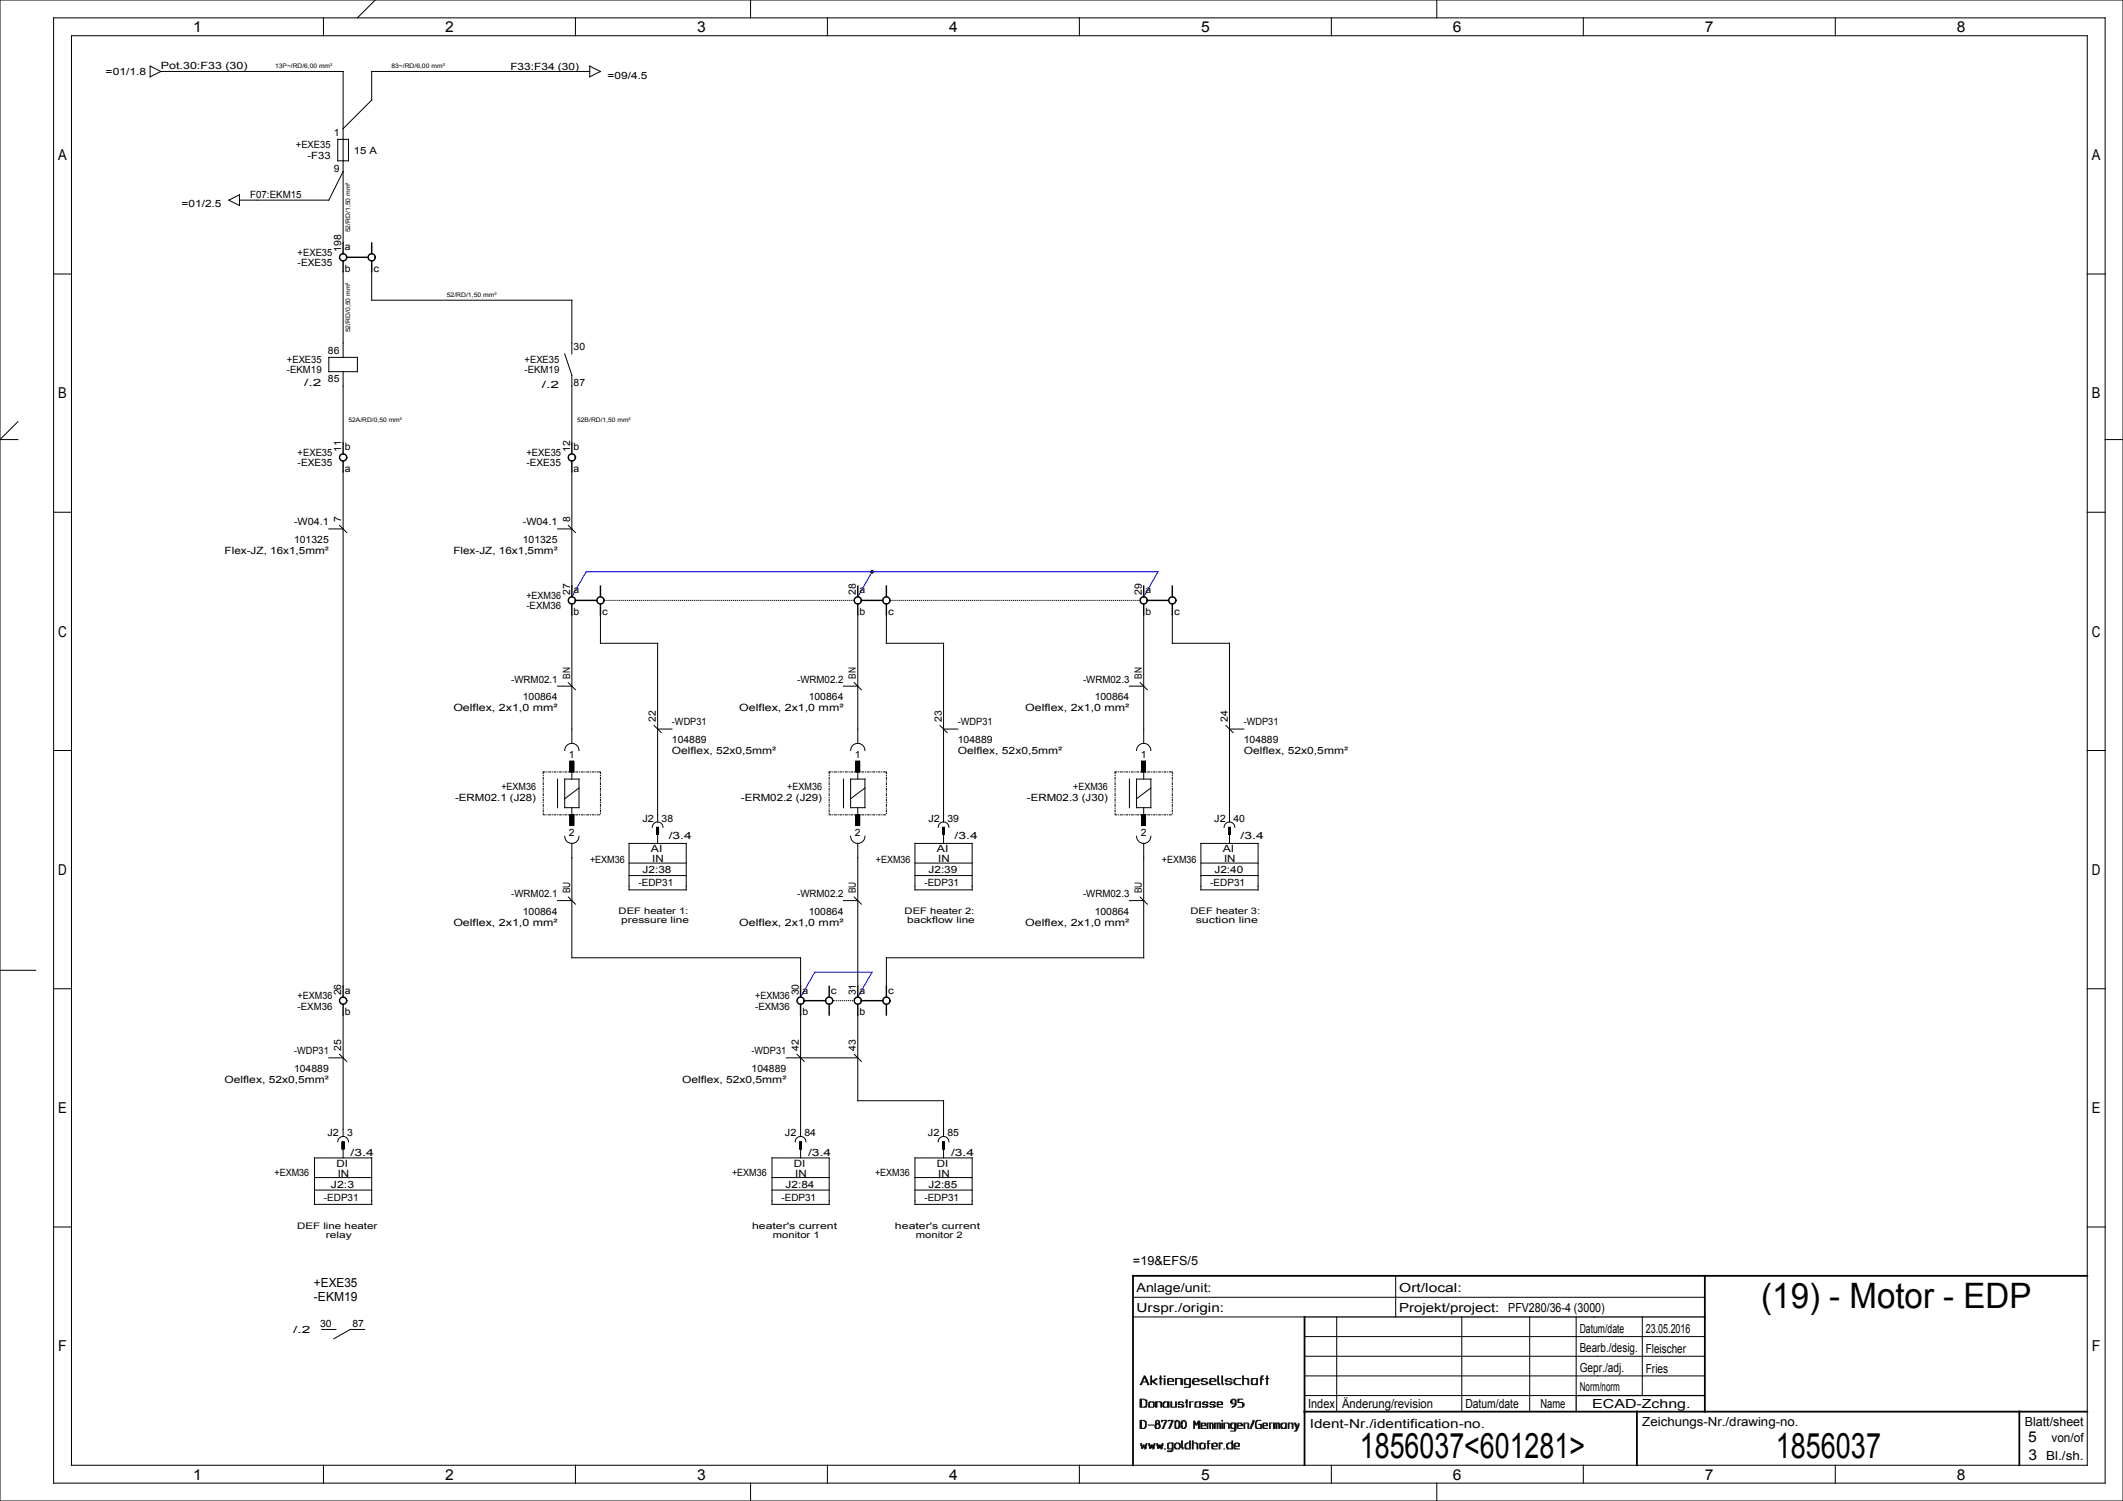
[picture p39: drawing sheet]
<svg xmlns="http://www.w3.org/2000/svg" width="594mm" height="420mm" viewBox="0 0 594 420" stroke-linecap="round" stroke-linejoin="round" font-family="sans-serif">
<defs><g id="words">
<g font-size="9.8">
<text x="492.8" y="365.9">(19) - Motor - EDP</text>
<text x="380.5" y="408">1856037&lt;601281&gt;</text>
<text x="496.9" y="408">1856037</text>
</g>
<g font-size="4.2">
<text x="54" y="9">1</text>
<text x="124.5" y="9">2</text>
<text x="195" y="9">3</text>
<text x="265.5" y="9">4</text>
<text x="336" y="9">5</text>
<text x="406.5" y="9">6</text>
<text x="477" y="9">7</text>
<text x="547.5" y="9">8</text>
<text x="16.3" y="44.8">A</text>
<text x="585.3" y="44.8">A</text>
<text x="16.3" y="111.5">B</text>
<text x="585.3" y="111.5">B</text>
<text x="16.3" y="178.2">C</text>
<text x="585.3" y="178.2">C</text>
<text x="16.3" y="244.8">D</text>
<text x="585.3" y="244.8">D</text>
<text x="16.3" y="311.5">E</text>
<text x="585.3" y="311.5">E</text>
<text x="16.3" y="378.2">F</text>
<text x="585.3" y="378.2">F</text>
<text x="567.5" y="403.5">5</text>
<text x="54" y="414">1</text>
<text x="124.5" y="414">2</text>
<text x="195" y="414">3</text>
<text x="265.5" y="414">4</text>
<text x="336" y="414">5</text>
<text x="406.5" y="414">6</text>
<text x="477" y="414">7</text>
<text x="547.5" y="414">8</text>
<text x="567.5" y="408.5">3</text>
</g>
<g font-size="3.5">
<text x="317" y="354">=19&amp;EFS/5</text>
<text x="87.9" y="360">+EXE35</text>
<text x="87.9" y="364">-EKM19</text>
<text x="318" y="361.5">Anlage/unit:</text>
<text x="391.5" y="361.5">Ort/local:</text>
<text x="318" y="367">Urspr./origin:</text>
<text x="391.5" y="367">Projekt/project:</text>
<text x="422" y="367">PFV280/36-4 (3000)</text>
<text x="442" y="372.9">Datum/date</text>
<text x="460.5" y="373">23.05.2016</text>
<text x="442" y="383.9">Gepr./adj.</text>
<text x="442" y="378.4">Bearb./desig.</text>
<text x="460.5" y="378.5">Fleischer</text>
<text x="442" y="389.3">Norm/norm</text>
<text x="460.5" y="384">Fries</text>
<text x="366" y="394">Index</text>
<text x="375.5" y="394">Änderung/revision</text>
<text x="410" y="394">Datum/date</text>
<text x="431" y="394">Name</text>
<text x="445.5" y="394">ECAD-Zchng.</text>
<text x="366.5" y="399.5">Ident-Nr./identification-no.</text>
<text x="459.5" y="399">Zeichungs-Nr./drawing-no.</text>
<text x="566.5" y="399">Blatt/sheet</text>
<text x="574" y="403.5">von/of</text>
<text x="572.5" y="408.5">Bl./sh.</text>
</g>
<g font-size="2.8">
<text x="29.6" y="21">=01/1.8</text>
<text x="45" y="19.4">Pot.30:F33 (30)</text>
<text x="142.8" y="19.5">F33:F34 (30)</text>
<text x="170" y="22">=09/4.5</text>
<text x="82.8" y="41.5">+EXE35</text>
<text x="93.4" y="38">1</text>
<text x="86" y="44.5">-F33</text>
<text x="99" y="43">15 A</text>
<text x="93.4" y="48">9</text>
<text x="50.8" y="58">=01/2.5</text>
<text x="70" y="55.5">F07:EKM15</text>
<text x="83.3" y="71.5">+EXE35</text>
<text x="95.5" y="70.5" transform="rotate(-90 95.5 70.5)">198</text>
<text x="96.5" y="70">a</text>
<text x="83.3" y="74.5">-EXE35</text>
<text x="96.5" y="76">b</text>
<text x="104.5" y="76">c</text>
<text x="80.3" y="101.5">+EXE35</text>
<text x="91.8" y="99">86</text>
<text x="146.8" y="101.5">+EXE35</text>
<text x="160.5" y="98">30</text>
<text x="80.3" y="104.5">-EKM19</text>
<text x="91.8" y="107">85</text>
<text x="146.8" y="104.5">-EKM19</text>
<text x="85.1" y="108">/.2</text>
<text x="151.6" y="108.5">/.2</text>
<text x="160.5" y="108">87</text>
<text x="96.5" y="126">b</text>
<text x="160.5" y="126">b</text>
<text x="83.3" y="127.5">+EXE35</text>
<text x="83.3" y="130.5">-EXE35</text>
<text x="95.5" y="126.5" transform="rotate(-90 95.5 126.5)">11</text>
<text x="96.5" y="132">a</text>
<text x="147.3" y="130.5">-EXE35</text>
<text x="147.3" y="127.5">+EXE35</text>
<text x="159.5" y="126.5" transform="rotate(-90 159.5 126.5)">12</text>
<text x="160.5" y="132">a</text>
<text x="82.3" y="147">-W04.1</text>
<text x="95.5" y="146" transform="rotate(-90 95.5 146)">7</text>
<text x="146.3" y="147">-W04.1</text>
<text x="159.5" y="146" transform="rotate(-90 159.5 146)">8</text>
<text x="62.8" y="155">Flex-JZ, 16x1,5mm²</text>
<text x="82.3" y="152">101325</text>
<text x="126.8" y="155">Flex-JZ, 16x1,5mm²</text>
<text x="146.3" y="152">101325</text>
<text x="147.3" y="167.5">+EXM36</text>
<text x="159.5" y="166.5" transform="rotate(-90 159.5 166.5)">27</text>
<text x="160.5" y="166">a</text>
<text x="239.5" y="166.5" transform="rotate(-90 239.5 166.5)">28</text>
<text x="240.5" y="166">a</text>
<text x="319.5" y="166.5" transform="rotate(-90 319.5 166.5)">29</text>
<text x="320.5" y="166">a</text>
<text x="147.3" y="170.5">-EXM36</text>
<text x="160.5" y="172">b</text>
<text x="168.5" y="172">c</text>
<text x="240.5" y="172">b</text>
<text x="248.5" y="172">c</text>
<text x="320.5" y="172">b</text>
<text x="328.5" y="172">c</text>
<text x="143" y="191">-WRM02.1</text>
<text x="159.5" y="190" transform="rotate(-90 159.5 190)">BN</text>
<text x="223" y="191">-WRM02.2</text>
<text x="239.5" y="190" transform="rotate(-90 239.5 190)">BN</text>
<text x="303" y="191">-WRM02.3</text>
<text x="319.5" y="190" transform="rotate(-90 319.5 190)">BN</text>
<text x="146.3" y="196">100864</text>
<text x="226.3" y="196">100864</text>
<text x="306.3" y="196">100864</text>
<text x="126.8" y="199">Oelflex, 2x1,0 mm²</text>
<text x="183.5" y="202" transform="rotate(-90 183.5 202)">22</text>
<text x="188" y="203">-WDP31</text>
<text x="206.8" y="199">Oelflex, 2x1,0 mm²</text>
<text x="263.5" y="202" transform="rotate(-90 263.5 202)">23</text>
<text x="268" y="203">-WDP31</text>
<text x="286.8" y="199">Oelflex, 2x1,0 mm²</text>
<text x="343.5" y="202" transform="rotate(-90 343.5 202)">24</text>
<text x="348" y="203">-WDP31</text>
<text x="188" y="208">104889</text>
<text x="268" y="208">104889</text>
<text x="348" y="208">104889</text>
<text x="159.2" y="212">1</text>
<text x="188" y="211">Oelflex, 52x0,5mm²</text>
<text x="239.2" y="212">1</text>
<text x="268" y="211">Oelflex, 52x0,5mm²</text>
<text x="319.2" y="212">1</text>
<text x="348" y="211">Oelflex, 52x0,5mm²</text>
<text x="140.3" y="221">+EXM36</text>
<text x="220.3" y="221">+EXM36</text>
<text x="300.3" y="221">+EXM36</text>
<text x="127.3" y="224">-ERM02.1 (J28)</text>
<text x="207.3" y="224">-ERM02.2 (J29)</text>
<text x="287.3" y="224">-ERM02.3 (J30)</text>
<text x="179.8" y="229.9">J2</text>
<text x="185.1" y="229.9">38</text>
<text x="259.8" y="229.9">J2</text>
<text x="265.1" y="229.9">39</text>
<text x="339.8" y="229.9">J2</text>
<text x="345.1" y="229.9">40</text>
<text x="159.2" y="234">2</text>
<text x="182.1" y="238.4">AI</text>
<text x="187.1" y="234.9">/3.4</text>
<text x="239.2" y="234">2</text>
<text x="262.1" y="238.4">AI</text>
<text x="267.1" y="234.9">/3.4</text>
<text x="319.2" y="234">2</text>
<text x="342.1" y="238.4">AI</text>
<text x="347.1" y="234.9">/3.4</text>
<text x="165.1" y="241.4">+EXM36</text>
<text x="179.8" y="244.3">J2:38</text>
<text x="182.5" y="241.3">IN</text>
<text x="245.1" y="241.4">+EXM36</text>
<text x="259.8" y="244.3">J2:39</text>
<text x="262.5" y="241.3">IN</text>
<text x="325.1" y="241.4">+EXM36</text>
<text x="339.8" y="244.3">J2:40</text>
<text x="342.5" y="241.3">IN</text>
<text x="143" y="251">-WRM02.1</text>
<text x="159.5" y="250" transform="rotate(-90 159.5 250)">BU</text>
<text x="178.6" y="248">-EDP31</text>
<text x="223" y="251">-WRM02.2</text>
<text x="239.5" y="250" transform="rotate(-90 239.5 250)">BU</text>
<text x="258.6" y="248">-EDP31</text>
<text x="303" y="251">-WRM02.3</text>
<text x="319.5" y="250" transform="rotate(-90 319.5 250)">BU</text>
<text x="338.6" y="248">-EDP31</text>
<text x="146.3" y="256">100864</text>
<text x="226.3" y="256">100864</text>
<text x="306.3" y="256">100864</text>
<text x="126.8" y="259">Oelflex, 2x1,0 mm²</text>
<text x="206.8" y="259">Oelflex, 2x1,0 mm²</text>
<text x="286.8" y="259">Oelflex, 2x1,0 mm²</text>
<text x="83.3" y="279.5">+EXM36</text>
<text x="95.5" y="278.5" transform="rotate(-90 95.5 278.5)">26</text>
<text x="96.5" y="278">a</text>
<text x="211.3" y="279.5">+EXM36</text>
<text x="223.5" y="278.5" transform="rotate(-90 223.5 278.5)">30</text>
<text x="224.5" y="278">a</text>
<text x="232.5" y="278">c</text>
<text x="239.5" y="278.5" transform="rotate(-90 239.5 278.5)">31</text>
<text x="240.5" y="278">a</text>
<text x="248.5" y="278">c</text>
<text x="83.3" y="282.5">-EXM36</text>
<text x="96.5" y="284">b</text>
<text x="211.3" y="282.5">-EXM36</text>
<text x="224.5" y="284">b</text>
<text x="240.5" y="284">b</text>
<text x="82.3" y="295">-WDP31</text>
<text x="95.5" y="294" transform="rotate(-90 95.5 294)">25</text>
<text x="210.3" y="295">-WDP31</text>
<text x="223.5" y="294" transform="rotate(-90 223.5 294)">42</text>
<text x="239.5" y="294" transform="rotate(-90 239.5 294)">43</text>
<text x="62.8" y="303">Oelflex, 52x0,5mm²</text>
<text x="82.3" y="300">104889</text>
<text x="190.8" y="303">Oelflex, 52x0,5mm²</text>
<text x="210.3" y="300">104889</text>
<text x="91.6" y="318">J2</text>
<text x="97.1" y="317.9">3</text>
<text x="219.6" y="318">J2</text>
<text x="225.1" y="317.9">84</text>
<text x="259.6" y="318">J2</text>
<text x="265.1" y="317.9">85</text>
<text x="98.1" y="323.4">/3.4</text>
<text x="226.1" y="323.4">/3.4</text>
<text x="266.1" y="323.4">/3.4</text>
<text x="76.8" y="329.1">+EXM36</text>
<text x="94.1" y="326.5">DI</text>
<text x="94.5" y="329.3">IN</text>
<text x="204.8" y="329.1">+EXM36</text>
<text x="222.1" y="326.5">DI</text>
<text x="222.5" y="329.3">IN</text>
<text x="244.8" y="329.1">+EXM36</text>
<text x="262.1" y="326.5">DI</text>
<text x="262.5" y="329.3">IN</text>
<text x="92.6" y="332.3">J2:3</text>
<text x="219.8" y="332.3">J2:84</text>
<text x="259.8" y="332.3">J2:85</text>
<text x="90.6" y="336">-EDP31</text>
<text x="218.6" y="336">-EDP31</text>
<text x="258.6" y="336">-EDP31</text>
<text x="89.6" y="371.4">30</text>
<text x="98.6" y="371.4">87</text>
<text x="82" y="373">/.2</text>
</g>
<g font-size="2.5">
<text x="173.1" y="255.8">DEF heater 1:</text>
<text x="253.1" y="255.8">DEF heater 2:</text>
<text x="333.1" y="255.8">DEF heater 3:</text>
<text x="173.8" y="258.3">pressure line</text>
<text x="253.8" y="258.3">backflow line</text>
<text x="334.6" y="258.3">suction line</text>
<text x="83.1" y="343.8">DEF line heater</text>
<text x="91.2" y="346.3">relay</text>
<text x="210.4" y="343.8">heater's current</text>
<text x="216.2" y="346.3">monitor 1</text>
<text x="250.4" y="343.8">heater's current</text>
<text x="256.2" y="346.3">monitor 2</text>
</g>
<g font-size="1.7">
<text x="77" y="19">13P~/RD/6,00 mm²</text>
<text x="109.5" y="19">83~/RD/6,00 mm²</text>
<text x="98" y="65" transform="rotate(-90 98 65)">52/RD/1,50 mm²</text>
<text x="125" y="83">52/RD/1,50 mm²</text>
<text x="98" y="93" transform="rotate(-90 98 93)">52/RD/0,50 mm²</text>
<text x="97.5" y="118">52A/RD/0,50 mm²</text>
<text x="161.5" y="118">52B/RD/1,50 mm²</text>
</g>
</g></defs>
<g fill="none" stroke="#000" stroke-width=".28">
<path d="M0 0h594v420h-594zM15 5h574v410h-574zM20 10h564v400h-564zM42 18.5l3 1.5-3 1.5zM90.5 5v5M105 0l-5 5M161 5v5M165 18.5l3 1.5-3 1.5zM210 0v5M231.5 5v5M302 5v5M372.5 5v5"/>
<path d="M402 0v5M443 5v5M513.5 5v5M45 20h51v48M94.5 39h3v6h-3zM165 20h-61v8l-8 8M64 56l3-1.5v3zM96 48l-4 8h-25M15 76.7h5M96 76v24M104 76v8h56v15M584 76.7h5"/>
<path d="M92 100h8v4h-8zM158 99l2 6v19M5 118l-5 5h5M96 104v20M96 132v144M160 132v32M589 123h5M15 143.3h5M92 148h4M95 147l2 2M156 148h4M159 147l2 2"/>
<path d="M584 143.3h5M160 172v36M168 172v8h16v50M240 172v36M248 172v8h16v50M320 172v36M328 172v8h16v50M156 192h4M159 191l2 2M236 192h4M239 191l2 2M316 192h4"/>
<path d="M319 191l2 2M15 210h5M156 218v8M158 210a2 2 0 0 1 2-2 2 2 0 0 1 2 2M158 218h4v8h-4zM159.5 213h1v3h-1zM159.5 213h1M159.5 213.1h1M159.5 213.2h1M159.5 213.3h1M159.5 213.4h1M159.5 213.5h1"/>
<path d="M159.5 213.6h1M159.5 213.7h1M159.5 213.8h1M159.5 213.9h1M159.5 214h1M159.5 214.1h1M159.5 214.2h1M159.5 214.3h1M159.5 214.4h1M159.5 214.5h1M159.5 214.6h1M159.5 214.7h1"/>
<path d="M159.5 214.8h1M159.5 214.9h1M159.5 215h1M159.5 215.1h1M159.5 215.2h1M159.5 215.3h1M159.5 215.4h1M159.5 215.5h1M159.5 215.6h1M159.5 215.7h1M159.5 215.8h1M159.5 215.9h1"/>
<path d="M160 216v2M183 203l2 2M184 204h4M236 218v8M238 210a2 2 0 0 1 2-2 2 2 0 0 1 2 2M238 218h4v8h-4zM239.5 213h1M239.5 213.1h1M239.5 213.2h1M239.5 213.3h1M239.5 213.4h1M239.5 213.5h1"/>
<path d="M239.5 213.6h1M239.5 213.7h1M239.5 213.8h1M239.5 213.9h1M239.5 214h1M239.5 214.1h1M239.5 214.2h1M239.5 214.3h1M239.5 214.4h1M239.5 214.5h1M239.5 214.6h1M239.5 214.7h1"/>
<path d="M239.5 214.8h1M239.5 214.9h1M239.5 215h1M239.5 215.1h1M239.5 215.2h1M239.5 215.3h1M239.5 215.4h1M239.5 215.5h1M239.5 215.6h1M239.5 215.7h1M239.5 215.8h1M239.5 215.9h1"/>
<path d="M239.5 213h1v3h-1zM240 216v2M263 203l2 2M264 204h4M316 218v8M318 210a2 2 0 0 1 2-2 2 2 0 0 1 2 2M318 218h4v8h-4zM319.5 213h1M319.5 213.1h1M319.5 213.2h1M319.5 213.3h1M319.5 213.4h1"/>
<path d="M319.5 213.5h1M319.5 213.6h1M319.5 213.7h1M319.5 213.8h1M319.5 213.9h1M319.5 214h1M319.5 214.1h1M319.5 214.2h1M319.5 214.3h1M319.5 214.4h1M319.5 214.5h1M319.5 214.6h1"/>
<path d="M319.5 214.7h1M319.5 214.8h1M319.5 214.9h1M319.5 215h1M319.5 215.1h1M319.5 215.2h1M319.5 215.3h1M319.5 215.4h1M319.5 215.5h1M319.5 215.6h1M319.5 215.7h1M319.5 215.8h1"/>
<path d="M319.5 215.9h1M319.5 213h1v3h-1zM320 216v2M343 203l2 2M344 204h4M584 210h5M158 234a2 2 0 0 0 2 2 2 2 0 0 0 2-2M159.5 228h1v3h-1zM159.5 228.1h1M159.5 228.2h1M159.5 228.3h1M159.5 228.4h1"/>
<path d="M159.5 228.5h1M159.5 228.6h1M159.5 228.7h1M159.5 228.8h1M159.5 228.9h1M159.5 229h1M159.5 229.1h1M159.5 229.2h1M159.5 229.3h1M159.5 229.4h1M159.5 229.5h1M159.5 229.6h1"/>
<path d="M159.5 229.7h1M159.5 229.8h1M159.5 229.9h1M159.5 230h1M159.5 230.1h1M159.5 230.2h1M159.5 230.3h1M159.5 230.4h1M159.5 230.5h1M159.5 230.6h1M159.5 230.7h1M159.5 230.8h1"/>
<path d="M159.5 230.9h1M160 236v32h64v8M160 226v2M162 220.5l-4 3M176 236h16v13h-16zM182.5 231.5a1.5 1.5 0 0 1 1.5-1.5 1.5 1.5 0 0 1 1.5 1.5M183.7 231.6h.5M183.7 231.7h.5M183.7 231.8h.5M183.7 231.9h.5M183.7 232h.5M183.7 232.1h.5"/>
<path d="M183.7 232.2h.5M183.7 232.3h.5M183.7 232.4h.5M183.7 232.5h.5M183.7 232.6h.5M183.7 232.7h.5M183.7 232.8h.5M183.7 232.9h.5M183.7 233h.5M183.7 233.1h.5M183.7 233.2h.5M183.7 233.3h.5"/>
<path d="M183.7 233.4h.5M183.7 231.5h.5v2h-.5zM184 233.5v2.5M238 234a2 2 0 0 0 2 2 2 2 0 0 0 2-2M239.5 228h1v3h-1zM239.5 228.1h1M239.5 228.2h1M239.5 228.3h1M239.5 228.4h1M239.5 228.5h1M239.5 228.6h1M239.5 228.7h1"/>
<path d="M239.5 228.8h1M239.5 228.9h1M239.5 229h1M239.5 229.1h1M239.5 229.2h1M239.5 229.3h1M239.5 229.4h1M239.5 229.5h1M239.5 229.6h1M239.5 229.7h1M239.5 229.8h1M239.5 229.9h1"/>
<path d="M239.5 230h1M239.5 230.1h1M239.5 230.2h1M239.5 230.3h1M239.5 230.4h1M239.5 230.5h1M239.5 230.6h1M239.5 230.7h1M239.5 230.8h1M239.5 230.9h1M240 226v2M240 236v40"/>
<path d="M242 220.5l-4 3M256 236h16v13h-16zM262.5 231.5a1.5 1.5 0 0 1 1.5-1.5 1.5 1.5 0 0 1 1.5 1.5M263.8 231.6h.4M263.8 231.7h.4M263.8 231.8h.4M263.8 231.9h.4M263.8 232h.4M263.8 232.1h.4M263.8 232.2h.4M263.8 232.3h.4M263.8 232.4h.4"/>
<path d="M263.8 232.5h.4M263.8 232.6h.4M263.8 232.7h.4M263.8 232.8h.4M263.8 232.9h.4M263.8 233h.4M263.8 233.1h.4M263.8 233.2h.4M263.8 233.3h.4M263.8 233.4h.4M263.8 231.5h.4v2h-.4zM264 233.5v2.5"/>
<path d="M318 234a2 2 0 0 0 2 2 2 2 0 0 0 2-2M319.5 228h1v3h-1zM319.5 228.1h1M319.5 228.2h1M319.5 228.3h1M319.5 228.4h1M319.5 228.5h1M319.5 228.6h1M319.5 228.7h1M319.5 228.8h1M319.5 228.9h1M319.5 229h1"/>
<path d="M319.5 229.1h1M319.5 229.2h1M319.5 229.3h1M319.5 229.4h1M319.5 229.5h1M319.5 229.6h1M319.5 229.7h1M319.5 229.8h1M319.5 229.9h1M319.5 230h1M319.5 230.1h1M319.5 230.2h1"/>
<path d="M319.5 230.3h1M319.5 230.4h1M319.5 230.5h1M319.5 230.6h1M319.5 230.7h1M319.5 230.8h1M319.5 230.9h1M320 236v32h-72v8M320 226v2M322 220.5l-4 3M336 236h16v13h-16zM342.5 231.5a1.5 1.5 0 0 1 1.5-1.5 1.5 1.5 0 0 1 1.5 1.5"/>
<path d="M343.7 231.6h.6M343.7 231.7h.6M343.7 231.8h.6M343.7 231.9h.6M343.7 232h.6M343.7 232.1h.6M343.7 232.2h.6M343.7 232.3h.6M343.7 232.4h.6M343.7 232.5h.6M343.7 232.6h.6M343.7 232.7h.6"/>
<path d="M343.7 232.8h.6M343.7 232.9h.6M343.7 233h.6M343.7 233.1h.6M343.7 233.2h.6M343.7 233.3h.6M343.7 233.4h.6M343.7 231.5h.6v2h-.6zM344 233.5v2.5M156 252h4M159 251l2 2M176 245h16"/>
<path d="M176 241.5h16M236 252h4M239 251l2 2M256 245h16M256 241.5h16M316 252h4M319 251l2 2M336 245h16M336 241.5h16M0 271.5h10M15 276.7h5M584 276.7h5"/>
<path d="M92 296h4M95 295l2 2M96 284v34M220 296h20M223 295l2 2M224 284v34M239 295l2 2M240 284v24h24v10M94.5 319.5a1.5 1.5 0 0 1 1.5-1.5 1.5 1.5 0 0 1 1.5 1.5M95.7 319.6h.6M95.7 319.7h.6M95.7 319.8h.6"/>
<path d="M95.7 319.9h.6M95.7 320h.6M95.7 319.5h.6v2h-.6zM222.5 319.5a1.5 1.5 0 0 1 1.5-1.5 1.5 1.5 0 0 1 1.5 1.5M223.8 319.6h.4M223.8 319.7h.4M223.8 319.8h.4M223.8 319.9h.4M223.8 320h.4M223.8 319.5h.4v2h-.4zM262.5 319.5a1.5 1.5 0 0 1 1.5-1.5 1.5 1.5 0 0 1 1.5 1.5M263.8 319.6h.4"/>
<path d="M263.8 319.7h.4M263.8 319.8h.4M263.8 319.9h.4M263.8 320h.4M263.8 319.5h.4v2h-.4zM88 324h16v13h-16zM88 329.5h16M88 333h16M95.7 320.1h.6M95.7 320.2h.6M95.7 320.3h.6M95.7 320.4h.6"/>
<path d="M95.7 320.5h.6M95.7 320.6h.6M95.7 320.7h.6M95.7 320.8h.6M95.7 320.9h.6M95.7 321h.6M95.7 321.1h.6M95.7 321.2h.6M95.7 321.3h.6M95.7 321.4h.6M96 321.5v2.5M216 324h16v13h-16z"/>
<path d="M216 329.5h16M216 333h16M223.8 320.1h.4M223.8 320.2h.4M223.8 320.3h.4M223.8 320.4h.4M223.8 320.5h.4M223.8 320.6h.4M223.8 320.7h.4M223.8 320.8h.4M223.8 320.9h.4M223.8 321h.4"/>
<path d="M223.8 321.1h.4M223.8 321.2h.4M223.8 321.3h.4M223.8 321.4h.4M224 321.5v2.5M256 324h16v13h-16zM256 329.5h16M256 333h16M263.8 320.1h.4M263.8 320.2h.4M263.8 320.3h.4M263.8 320.4h.4"/>
<path d="M263.8 320.5h.4M263.8 320.6h.4M263.8 320.7h.4M263.8 320.8h.4M263.8 320.9h.4M263.8 321h.4M263.8 321.1h.4M263.8 321.2h.4M263.8 321.3h.4M263.8 321.4h.4M264 321.5v2.5M15 343.3h5"/>
<path d="M390.5 357v11.5M584 343.3h5M90 372h4M102 372h-4l-4.6 2.6M317 363h160M317 368.5h48M365 379.5h112M365 374h112M374 368.5v26.5M409 368.5v26.5M428 368.5v26.5M441 368.5v22"/>
<path d="M459.5 368.5v22M319 398h.4M319 387.4h.4M319 398.6h.4M319 399.5h.4M319 393h.4M319 399.1h.4M319 398.8h.4M319 398.9h.4M319 392.1h.4M319 392.6h.4M319 399.3h.4"/>
<path d="M319 397.6h.4M319 392.8h.4M319 398.4h.4M319 392.4h.4M319 399.7h1.3M319 393.6h.4M319 393.8h1.7M319 398.2h.4M319 393.2h.4M319 392.3h.4M319 391.9h.4M319 391.7h.4"/>
<path d="M319 397.8h.4M319 393.4h.4M319 397.4h1.1M319 391.5h1.1M319.2 387.1h.4M319.2 387.2h.2M319.4 386.9h.2M319.4 386.7h1.7M319.6 386.5h.2M319.6 386.3h.2M319.8 385.9h.1M319.8 385.7h.3"/>
<path d="M319.8 386.1h.1M319.9 385.6h.2M319.9 385.4h.6M320.1 397.6h.4M320.1 385h.2M320.1 385.2h.4M320.1 391.7h.6M320.3 399.5h.2M320.3 399.3h.4M320.3 385.6h.4M320.3 393.6h.4M320.3 397.8h.4"/>
<path d="M320.5 385.9h.4M320.5 398h.2M320.5 398.6h.2M320.5 399.1h.2M320.5 398.8h.2M320.5 398.9h.2M320.5 398.4h.2M320.5 385.7h.2M320.5 398.2h.2M320.5 391.9h.4M320.7 386.5h.4M320.7 393h.2"/>
<path d="M320.7 392.1h.2M320.7 392.6h.2M320.7 392.8h.2M320.7 392.4h.2M320.7 393.2h.2M320.7 386.1h.2M320.7 386.3h.4M320.7 392.3h.2M320.7 393.4h.2M320.9 386.9h.4M321.1 387.4h.3M321.1 387.1h.2"/>
<path d="M321.1 387.2h.3M321.3 398.8h1.5M321.4 393h.2M321.4 392.6h.2M321.4 392.8h.2M321.4 392.4h.4M321.4 393.6h.2M321.4 393.8h1.4M321.4 393.2h.2M321.4 393.4h.2M321.6 392.3h1.2M322 385.9h.2"/>
<path d="M322 387.4h.2M322 386.5h.2M322 387.1h.2M322 386.9h.2M322 386.7h.4M322 385h.2M322 385.6h.2M322 385.7h.2M322 387.2h.2M322 386.1h.2M322 385.2h.2M322 386.3h.2"/>
<path d="M322 385.4h.2M322.4 386.5h.4M322.6 386.7h.3M322.6 392.4h.3M322.6 386.3h.5M322.8 393h.1M322.8 392.6h.1M322.8 386.9h.3M322.8 392.8h.1M322.8 393.6h.1M322.8 393.2h.1M322.8 393.4h.1"/>
<path d="M322.9 387.1h.4M322.9 386.1h.4M323.1 385.9h.6M323.1 399.1h.2M323.1 398.8h.4M323.1 398.9h.4M323.1 399.3h.4M323.3 398h.2M323.3 398.6h.4M323.3 399.5h.2M323.3 393h.4M323.3 392.6h.4"/>
<path d="M323.3 397.6h.4M323.3 392.8h.4M323.3 398.4h1.1M323.3 392.4h.4M323.3 399.7h1M323.3 393.6h.4M323.3 393.8h.4M323.3 387.2h.4M323.3 398.2h.2M323.3 393.2h.4M323.3 392.3h1.5M323.3 397.8h.2"/>
<path d="M323.3 393.4h.4M323.5 387.4h.2M323.5 385.7h.2M323.7 397.4h.4M324.1 398.6h.3M324.1 397.6h.3M324.1 398.2h.3M324.3 398h.1M324.3 399.5h.1M324.3 398.8h.3M324.3 399.3h.3M324.3 397.8h.1"/>
<path d="M324.4 399.1h.2M324.4 398.9h.2M324.4 385.7h.8M324.6 385.9h.2M324.6 387.4h.2M324.6 386.5h.2M324.6 387.1h.2M324.6 386.9h.2M324.6 386.7h.2M324.6 385h.2M324.6 392.4h.4M324.6 385.6h.2"/>
<path d="M324.6 387.2h.2M324.6 386.1h.2M324.6 385.2h.2M324.6 386.3h.2M324.6 385.4h.2M324.8 393h.2M324.8 392.6h.2M324.8 392.8h.2M324.8 393.6h.2M324.8 393.8h.2M324.8 393.2h.2M324.8 393.4h.2"/>
<path d="M325 397.6h.2M325 397.8h.2M325 397.4h1.3M325.2 399.7h.4M325.4 399.5h.2M325.4 393h.2M325.4 392.6h.4M325.4 399.3h.4M325.4 392.8h.2M325.4 393.6h.4M325.4 393.2h.2M325.4 393.4h.2"/>
<path d="M325.6 399.1h.2M325.6 398.9h.2M325.6 392.4h.3M325.6 393.8h1.5M325.8 385.9h.1M325.8 387.4h.1M325.8 386.5h.1M325.8 398.6h.1M325.8 398.8h.1M325.8 387.1h.1M325.8 386.9h.1M325.8 386.7h.1"/>
<path d="M325.8 398.4h.3M325.8 385h.1M325.8 385.7h.1M325.8 387.2h.1M325.8 386.1h.1M325.8 385.2h.1M325.8 386.3h.1M325.8 392.3h1.3M325.9 398h.4M325.9 398.2h.2M326.1 397.6h.4M326.1 397.8h.2"/>
<path d="M326.7 385.9h.4M326.7 386.5h1.7M326.7 393h.4M326.7 387.1h.2M326.7 392.6h.4M326.7 386.9h.2M326.7 386.7h.2M326.7 392.8h.4M326.7 392.4h.4M326.7 393.6h.4M326.7 387.2h.4M326.7 393.2h.4"/>
<path d="M326.7 386.1h.2M326.7 386.3h.2M326.7 393.4h.4M326.9 387.4h1.5M326.9 397.6h.2M326.9 385.7h1.1M326.9 397.4h1.3M327.1 399.5h.3M327.1 399.7h.2M327.3 399.1h.3M327.3 399.3h.1M327.4 398.6h.4"/>
<path d="M327.4 398.8h.4M327.4 398.9h.2M327.6 393h.2M327.6 392.6h.2M327.6 392.8h.2M327.6 398.4h.2M327.6 392.4h.2M327.6 393.6h.2M327.6 393.8h1.5M327.6 398.2h.4M327.6 393.2h.2M327.6 392.3h.2"/>
<path d="M327.6 393.4h.2M327.8 398h.2M327.8 397.6h.4M327.8 397.8h.4M328 385.9h.4M328.2 386.1h.2M328.2 386.3h.2M328.8 398h.1M328.8 398.6h.1M328.8 399.5h.3M328.8 399.1h.1M328.8 398.8h.1"/>
<path d="M328.8 398.9h.1M328.8 399.3h.1M328.8 397.6h.5M328.8 398.4h.1M328.8 398.2h.1M328.8 397.8h.3M328.9 385.9h.2M328.9 387.4h.2M328.9 386.5h.2M328.9 393h.2M328.9 387.1h.2M328.9 392.6h.2"/>
<path d="M328.9 386.9h.2M328.9 386.7h.2M328.9 392.8h.2M328.9 392.4h.2M328.9 399.7h.8M328.9 393.6h.2M328.9 385.7h1.7M328.9 387.2h.2M328.9 393.2h.2M328.9 386.1h.2M328.9 386.3h.2M328.9 392.3h.2"/>
<path d="M328.9 393.4h.2M329.1 397.4h.4M329.5 397.6h.4M329.7 399.5h.4M329.7 393h1.1M329.7 392.6h.2M329.7 399.3h.4M329.7 392.8h.2M329.7 392.4h.4M329.7 393.6h.2M329.7 393.8h1.3M329.7 397.8h.4"/>
<path d="M329.9 398h.2M329.9 398.6h.2M329.9 399.1h.2M329.9 398.8h.2M329.9 398.9h.2M329.9 398.4h.2M329.9 398.2h.2M329.9 392.3h.9M330.4 385.9h.4M330.4 398h.4M330.4 387.4h.4M330.4 386.5h.4"/>
<path d="M330.4 398.6h.2M330.4 399.1h.4M330.4 398.8h.2M330.4 398.9h.4M330.4 387.1h.4M330.4 386.9h.4M330.4 399.3h.4M330.4 386.7h.4M330.4 398.4h.4M330.4 387.2h.4M330.4 398.2h.4M330.4 386.1h.4"/>
<path d="M330.4 386.3h.4M330.6 399.5h.2M330.6 397.6h.6M330.6 393.2h.6M330.6 397.8h.2M330.8 392.4h.2M330.8 399.7h.8M330.8 393.6h.4M331 392.6h.2M331 393.4h.2M331 397.4h.4M331.4 385.9h.4"/>
<path d="M331.4 386.5h.2M331.4 399.5h.4M331.4 387.1h.2M331.4 386.9h.2M331.4 386.7h.2M331.4 397.6h.4M331.4 388.2h1.5M331.4 387.2h.5M331.4 386.1h.2M331.4 386.3h.2M331.6 387.4h1.5M331.6 399.3h.2"/>
<path d="M331.6 397.8h.2M331.8 398h.1M331.8 398.6h.1M331.8 399.1h.1M331.8 398.8h.1M331.8 398.9h.1M331.8 398.4h.1M331.8 392.4h.3M331.8 385.7h1.3M331.8 398.2h.1M331.8 392.3h.5M331.9 393h.2"/>
<path d="M331.9 392.1h.2M331.9 392.6h.2M331.9 392.8h.2M331.9 393.6h.2M331.9 393.8h.2M331.9 393.2h.2M331.9 391.9h.2M331.9 391.7h.2M331.9 393.4h.2M332.7 388h.4M332.9 385.9h.2M332.9 386.5h.2"/>
<path d="M332.9 393h.2M332.9 387.1h.2M332.9 392.6h.2M332.9 386.9h.2M332.9 386.7h.2M332.9 392.8h.2M332.9 392.4h.2M332.9 393.6h.2M332.9 393.8h.2M332.9 387.2h.2M332.9 393.2h.2M332.9 386.1h.2"/>
<path d="M332.9 386.3h.2M332.9 392.3h.9M332.9 393.4h.2M332.9 387.6h.2M332.9 387.8h.2M333.6 386.5h1.9M333.6 387.1h.4M333.6 386.9h.4M333.6 386.7h.4M333.6 386.3h.2M333.8 385.9h.4M333.8 387.2h.4"/>
<path d="M333.8 386.1h.2M334 398h.4M334 387.4h1.5M334 398.6h.2M334 399.5h.2M334 399.1h.2M334 398.8h.2M334 398.9h.2M334 399.3h.2M334 397.6h.2M334 398.4h.2M334 399.7h.2"/>
<path d="M334 385.7h1.1M334 398.2h.2M334 397.8h.4M334.4 393h.2M334.4 392.6h.2M334.4 392.8h.2M334.4 398.4h.4M334.4 392.4h.4M334.4 393.6h.2M334.4 393.8h1.5M334.4 398.2h.2M334.4 393.2h.2"/>
<path d="M334.4 393.4h.2M334.6 398.6h.3M334.6 398.8h.3M334.6 392.3h1.3M334.9 398.4h.2M334.9 398.2h.2M335.1 385.9h.4M335.1 398h.6M335.1 386.1h.4M335.1 397.8h.6M335.3 398.6h.4M335.3 399.5h.4"/>
<path d="M335.3 399.1h.4M335.3 398.8h.4M335.3 398.9h.4M335.3 399.3h.4M335.3 397.6h.4M335.3 398.4h.4M335.3 399.7h.4M335.3 398.2h.4M335.3 386.3h.2M335.7 393h.2M335.7 392.6h.2M335.7 392.8h.2"/>
<path d="M335.7 392.4h.2M335.7 393.6h.2M335.7 393.2h.2M335.7 393.4h.2M336.1 385.9h.5M336.1 398.6h.2M336.1 399.5h.2M336.1 399.1h.2M336.1 398.8h.2M336.1 398.9h1.3M336.1 387.1h.2M336.1 399.3h.2"/>
<path d="M336.1 398.4h.3M336.1 399.7h1.3M336.1 398.2h1.1M336.1 386.1h.3M336.1 386.3h.3M336.3 386.5h.9M336.3 387.2h.3M336.4 387.4h1M336.4 392.6h.2M336.4 392.8h.4M336.4 393.6h.4M336.4 385.7h1.2"/>
<path d="M336.6 393h1.1M336.6 392.4h.4M336.6 393.8h1.1M336.8 392.3h.9M337 398.4h.4M337.2 398.6h.2M337.2 398.8h.2M337.2 386.7h.5M337.4 387.2h.3M337.4 393.2h.5M337.6 385.9h.1M337.6 387.1h.3"/>
<path d="M337.6 386.9h.3M337.6 392.4h.3M337.6 393.6h.3M337.7 398.6h.2M337.7 399.5h.2M337.7 399.1h.2M337.7 398.8h.2M337.7 398.9h.2M337.7 392.6h.2M337.7 399.3h.2M337.7 398.4h.2M337.7 399.7h.2"/>
<path d="M337.7 398.2h1.6M337.7 393.4h.2M338.5 385.9h.4M338.5 386.5h1.7M338.5 398.6h.2M338.5 399.5h.2M338.5 399.1h.2M338.5 398.8h.2M338.5 398.9h.2M338.5 387.1h.2M338.5 392.6h.2M338.5 386.9h.2"/>
<path d="M338.5 399.3h.2M338.5 386.7h.2M338.5 392.8h.2M338.5 398.4h.2M338.5 399.7h.2M338.5 393.6h.4M338.5 387.2h.6M338.5 386.1h.2M338.5 386.3h.2M338.7 387.4h1.5M338.7 393h.9M338.7 392.4h.4"/>
<path d="M338.7 385.7h1.1M338.7 393.8h1.1M338.9 392.3h.9M339.1 398.4h.3M339.3 398.6h.1M339.3 399.5h.1M339.3 399.1h.1M339.3 398.8h.1M339.3 398.9h.1M339.3 399.3h.1M339.3 399.7h.1M339.4 393.2h.6"/>
<path d="M339.6 392.4h.4M339.6 393.6h.4M339.8 385.9h.4M339.8 398.6h.2M339.8 399.5h.2M339.8 399.1h.2M339.8 398.8h.2M339.8 398.9h.2M339.8 392.6h.2M339.8 399.3h.2M339.8 398.4h.2M339.8 399.7h.2"/>
<path d="M339.8 398.2h1.5M339.8 393.4h.2M340 386.1h.2M340 386.3h.2M340.6 398.6h.1M340.6 399.5h.1M340.6 393h1.5M340.6 399.1h.1M340.6 398.8h.1M340.6 398.9h.1M340.6 392.6h.1M340.6 399.3h.1"/>
<path d="M340.6 392.8h.1M340.6 398.4h.1M340.6 392.4h.3M340.6 399.7h.1M340.6 393.6h.1M340.6 393.2h.1M340.6 393.4h.1M340.7 385.9h.2M340.7 386.5h.2M340.7 387.1h.4M340.7 386.9h.2M340.7 386.7h.2"/>
<path d="M340.7 385h.2M340.7 385.6h.2M340.7 385.7h.2M340.7 393.8h1.4M340.7 387.2h.4M340.7 386.1h.2M340.7 385.2h.2M340.7 386.3h.2M340.7 392.3h1.2M340.7 385.4h.2M340.9 387.4h.4M341.1 398.4h.4"/>
<path d="M341.3 398.6h.2M341.3 399.5h.2M341.3 399.1h.2M341.3 398.8h.2M341.3 398.9h.2M341.3 399.3h.2M341.3 399.7h.2M341.7 392.4h.4M341.9 385.9h.2M341.9 386.5h.2M341.9 398.6h.2M341.9 399.5h.2"/>
<path d="M341.9 399.1h.2M341.9 398.8h.2M341.9 398.9h.2M341.9 387.1h.2M341.9 392.6h.2M341.9 386.9h.2M341.9 399.3h.2M341.9 386.7h.2M341.9 397.6h.2M341.9 392.8h.2M341.9 398.4h.2M341.9 385h.2"/>
<path d="M341.9 399.7h.2M341.9 385.6h.2M341.9 385.7h.2M341.9 387.2h.3M341.9 398.2h.2M341.9 386.1h.2M341.9 385.2h.2M341.9 386.3h.2M341.9 385.4h.2M341.9 397.4h.2M342.1 387.4h.1M342.4 398.6h.2"/>
<path d="M342.4 399.5h.2M342.4 399.1h.2M342.4 398.8h.2M342.4 398.9h.2M342.4 399.3h.2M342.4 398.4h.2M342.4 399.7h.2M342.4 398.2h1.3M342.8 387.1h.4M342.8 386.1h.4M342.8 386.3h.4M343 385.9h.4"/>
<path d="M343 386.5h1.1M343 387.2h.4M343.2 387.4h1.1M343.4 385.7h.9M343.6 398.4h.3M343.7 398.6h.2M343.7 399.5h.2M343.7 399.1h.2M343.7 398.8h.2M343.7 398.9h.2M343.7 399.3h.2M343.7 399.7h.2"/>
<path d="M344.1 386.7h.6M344.1 387.2h.4M344.3 385.9h.4M344.3 398.6h.4M344.3 399.5h.4M344.3 399.1h.2M344.3 398.8h.2M344.3 398.9h.2M344.3 392.1h.4M344.3 399.3h.2M344.3 398.4h.4M344.3 392.4h.4"/>
<path d="M344.3 392.3h.4M344.5 387.1h.2M344.5 392.6h.4M344.5 386.9h.2M344.5 399.7h1.3M344.5 398.2h1.3M344.5 386.1h.2M344.5 391.9h.2M344.5 391.7h.4M344.7 392.8h1.1M344.7 393.8h.4M344.9 393.6h.5"/>
<path d="M344.9 391.5h.5M345.2 386.5h.2M345.2 387.1h.4M345.2 386.9h.2M345.2 386.7h.2M345.2 386.1h.4M345.2 386.3h.2M345.2 391.7h.6M345.2 393.4h.4M345.4 385.9h.2M345.4 398.6h.4M345.4 399.5h.4"/>
<path d="M345.4 399.1h.4M345.4 398.8h.4M345.4 398.9h.4M345.4 399.3h.4M345.4 399.9h.4M345.4 398.4h.4M345.4 387.2h.4M345.4 393.2h.4M345.6 387.4h1.5M345.6 393h.2M345.6 392.1h.2M345.6 392.6h.2"/>
<path d="M345.6 392.4h.2M345.6 385.7h1.5M345.6 392.3h.2M345.6 391.9h.2M346.2 398.6h.2M346.2 399.5h.2M346.2 399.1h.2M346.2 398.8h.2M346.2 398.9h1.5M346.2 399.3h.2M346.2 398.4h.4M346.4 392.1h.2"/>
<path d="M346.4 392.4h1.3M346.4 399.7h1.1M346.4 393.8h1.3M346.4 398.2h.9M346.4 392.3h.2M346.4 391.9h.2M346.4 391.7h.3M346.4 391.5h1.3M347.1 398.4h.4M347.3 398.6h.4M347.3 398.8h.4M347.5 392.6h.4"/>
<path d="M347.7 385.9h.2M347.7 387.4h.2M347.7 386.5h.2M347.7 393h.4M347.7 387.1h.2M347.7 386.9h.2M347.7 386.7h.2M347.7 392.8h.4M347.7 385h.2M347.7 385.6h.2M347.7 393.6h.2M347.7 385.7h1.5"/>
<path d="M347.7 387.2h.2M347.7 393.2h.4M347.7 386.1h.2M347.7 385.2h.2M347.7 386.3h.2M347.7 385.4h.2M347.7 393.4h.4M348.1 398.6h.1M348.1 399.5h.1M348.1 399.1h.1M348.1 398.8h.1M348.1 398.9h.1"/>
<path d="M348.1 399.3h.1M348.1 398.4h.1M348.1 399.7h.1M348.1 398.2h1.1M349 385.9h.4M349.2 387.4h.2M349.2 386.5h.2M349.2 398.6h.2M349.2 399.5h.2M349.2 399.1h.2M349.2 398.8h.2M349.2 398.9h.2"/>
<path d="M349.2 387.1h.2M349.2 386.9h.2M349.2 399.3h.2M349.2 386.7h.2M349.2 398.4h.2M349.2 399.7h.2M349.2 387.2h.2M349.2 386.1h.2M349.2 386.3h.2M349.7 399.7h.4M349.9 399.5h.2M349.9 399.1h.4"/>
<path d="M349.9 399.3h.2M350.1 385.9h.4M350.1 386.5h.2M350.1 398.6h.4M350.1 398.8h.4M350.1 398.9h.2M350.1 387.1h.2M350.1 386.9h.2M350.1 386.7h.2M350.1 387.2h.4M350.1 386.1h.2M350.1 386.3h.2"/>
<path d="M350.3 387.4h1.1M350.3 398.4h.4M350.3 385.7h1.5M350.3 398.2h.4M350.5 398h.2M350.5 397.6h.4M350.5 397.8h.4M350.7 397.4h.2M351.2 398h.2M351.2 398.6h.2M351.2 399.1h.2M351.2 398.8h.2"/>
<path d="M351.2 398.9h.2M351.2 399.3h.4M351.2 398.4h.2M351.2 387.2h.6M351.2 398.2h.2M351.4 399.5h.2M351.4 397.6h.4M351.4 399.7h1.5M351.4 397.8h.2M351.6 385.9h.2M351.6 387.4h.2M351.6 386.5h.2"/>
<path d="M351.6 387.1h.2M351.6 386.9h.2M351.6 386.7h.2M351.6 386.1h.2M351.6 386.3h.2M351.6 397.4h1.1M352.2 398.6h.7M352.6 385.9h.9M352.7 387.4h.2M352.7 386.5h.2M352.7 399.5h.2M352.7 399.1h.2"/>
<path d="M352.7 398.8h.2M352.7 398.9h.2M352.7 387.1h.2M352.7 386.9h.2M352.7 399.3h.2M352.7 386.7h.2M352.7 385.6h.2M352.7 385.7h.4M352.7 387.2h.2M352.7 386.1h.2M352.7 386.3h.2M352.7 385.4h.4"/>
<path d="M352.9 385h.6M352.9 385.2h.2M353.3 398.6h.2M353.3 399.5h.4M353.3 399.1h.2M353.3 398.8h.2M353.3 398.9h1.3M353.3 399.3h.2M353.3 398.4h.4M353.5 399.7h1.1M353.5 398.2h.9M354.1 385.7h.9"/>
<path d="M354.2 398.4h.4M354.4 385.9h.2M354.4 387.4h.2M354.4 386.5h.2M354.4 398.6h.2M354.4 398.8h.2M354.4 387.1h.2M354.4 386.9h.2M354.4 386.7h.2M354.4 385h.2M354.4 385.6h.2M354.4 387.2h.2"/>
<path d="M354.4 386.1h.2M354.4 385.2h.2M354.4 386.3h.2M354.4 385.4h.2M355.2 398.6h.2M355.2 399.5h.2M355.2 399.1h.2M355.2 398.8h.2M355.2 398.9h.2M355.2 399.3h.2M355.2 398.4h.2M355.2 399.7h.2"/>
<path d="M355.2 398.2h.7M356.3 398.6h.4M356.3 399.5h.4M356.3 399.1h.4M356.3 398.8h.4M356.3 398.9h.4M356.3 399.3h.4M356.3 398.4h.4M356.3 399.7h.4M356.3 398.2h1.5M357.1 398.6h.1M357.1 399.5h.1"/>
<path d="M357.1 399.1h.1M357.1 398.8h.1M357.1 398.9h.1M357.1 399.3h.1M357.1 398.4h.1M357.1 399.7h.1M357.6 398.4h.4M357.8 398.6h.2M357.8 399.5h.2M357.8 399.1h.2M357.8 398.8h.2M357.8 398.9h.2"/>
<path d="M357.8 399.3h.2M357.8 399.7h.2M358.4 398.6h.3M358.4 399.5h.3M358.4 399.1h.2M358.4 398.8h.2M358.4 398.9h.2M358.4 399.3h.3M358.4 398.4h.3M358.6 399.7h1.3M358.7 398.2h1.2M359.5 399.5h.4"/>
<path d="M359.7 398.6h.2M359.7 399.1h.2M359.7 398.8h.2M359.7 398.9h.2M359.7 399.3h.2M359.7 398.4h.2M360.4 398.6h.2M360.4 399.5h.2M360.4 399.1h.2M360.4 398.8h.2M360.4 398.9h.2M360.4 399.3h.2"/>
<path d="M360.4 398.4h.2M360.4 399.7h.2M360.4 398.2h1.2M361.4 398.4h.3M361.6 398.6h.1M361.6 399.5h.1M361.6 399.1h.1M361.6 398.8h.1M361.6 398.9h.1M361.6 399.3h.1M361.6 399.7h.1M362.1 398.4h.4"/>
<path d="M362.1 398.2h.4M362.3 398.6h.4M362.3 398.8h.4M362.5 399.1h.4M362.5 398.9h.2M362.7 399.5h.6M362.7 399.3h.6M362.7 399.9h.4M362.7 399.7h.4M363.1 399.1h.2M363.1 398.9h.3M363.3 398.6h.1"/>
<path d="M363.3 398.8h.1M363.3 398.4h.1M365 385h112M365 390.5h78M90.5 410v5M161 410v5M210 415v5M231.5 410v5M302 410v5M319.2 403.9h.2M319.2 404.3h.2M319.2 404.1h.2"/>
<path d="M319.2 404.5h.2M319.4 404.9h.5M319.4 405.2h.4M319.4 404.7h.2M319.4 405.1h.4M319.8 404.7h.5M319.8 404.3h.3M319.8 404.5h.3M320.1 404.9h.6M320.1 405.1h.6M320.3 405.4h.2M320.3 405.2h.4"/>
<path d="M320.5 404.7h.2M320.5 404.3h.4M320.5 404.5h.2M320.7 403.9h.2M320.7 404.1h.2M321.4 403.9h.2M321.4 404.3h.4M321.4 404.1h.2M321.4 404.5h.4M321.6 404.9h.6M321.6 405.2h.4M321.6 404.7h.2"/>
<path d="M321.6 405.1h.6M322 404.7h.6M322 404.5h.6M322.2 404.3h.2M322.4 404.9h.5M322.4 405.1h.5M322.6 405.4h.2M322.6 405.2h.3M322.8 404.7h.1M322.8 404.3h.3M322.8 404.5h.1M322.9 403.9h.2"/>
<path d="M322.9 404.1h.2M323.7 403.9h.2M323.7 404.3h.4M323.7 404.1h.2M323.7 404.5h.4M323.9 404.9h.5M323.9 405.2h.4M323.9 404.7h.2M323.9 405.1h.5M324.3 404.7h.5M324.3 404.5h.5M324.4 404.3h.2"/>
<path d="M324.6 404.9h.6M324.6 405.1h.6M324.8 405.4h.2M324.8 405.2h.4M325 404.7h.2M325 404.3h.4M325 404.5h.4M325.2 403.9h.2M325.2 404.1h.2M325.8 405.4h.3M326.7 404.9h.2M326.7 405.2h.4"/>
<path d="M326.7 404.7h.2M326.7 403.9h.4M326.7 404.3h.2M326.7 404.1h.2M326.7 404.5h.2M326.7 405.1h.2M326.7 406.2h1.1M326.7 406h1.3M326.9 405.4h1.3M327.1 403.7h1.1M327.8 405.2h.4M327.8 403.9h.4"/>
<path d="M327.8 405.8h.4M328 404.9h.2M328 404.7h.2M328 404.3h.2M328 404.1h.2M328 404.5h.2M328 405.1h.2M328 405.6h.2M328.6 404.9h.2M328.6 404.7h.2M328.6 404.3h.3M328.6 404.5h.2"/>
<path d="M328.6 405.1h.3M328.8 405.2h.3M328.8 403.9h.3M328.8 404.1h.1M328.9 405.4h1M329.1 403.7h.6M329.7 405.2h.4M329.7 403.9h.4M329.9 404.1h.4M330.1 404.9h.2M330.1 404.7h.2M330.1 404.3h.2"/>
<path d="M330.1 404.5h.2M330.1 405.1h.2M330.6 404.9h.2M330.6 403.2h.2M330.6 404.7h.2M330.6 403.9h.2M330.6 404.3h.2M330.6 404.1h.2M330.6 403.4h.2M330.6 404.5h.2M330.6 405.1h.4M330.6 403.7h.2"/>
<path d="M330.6 403.6h.2M330.8 405.4h.2M330.8 405.2h.2M331.6 404.9h.2M331.6 405.2h.5M331.6 404.7h.2M331.6 404.3h.2M331.6 404.1h.3M331.6 404.5h.2M331.6 405.1h.2M331.8 405.4h1.3M331.8 403.9h.3"/>
<path d="M332.1 403.7h1M332.9 404.9h.2M332.9 403.2h.2M332.9 405.2h.2M332.9 404.7h.2M332.9 403.9h.2M332.9 404.3h.2M332.9 404.1h.2M332.9 403.4h.2M332.9 404.5h.2M332.9 405.1h.2M332.9 403.6h.2"/>
<path d="M333.6 405.4h.2M333.6 404.9h.2M333.6 403.2h.2M333.6 405.2h.2M333.6 404.7h.2M333.6 403.9h.2M333.6 404.3h.2M333.6 404.1h.2M333.6 403.4h.2M333.6 404.5h.2M333.6 405.1h.2M333.6 403.7h1.2"/>
<path d="M333.6 403.6h.2M334.8 403.9h.3M334.9 405.4h.2M334.9 404.9h.2M334.9 405.2h.2M334.9 404.7h.2M334.9 404.3h.2M334.9 404.1h.2M334.9 404.5h.2M334.9 405.1h.2M335.7 404.9h.2M335.7 405.2h.4"/>
<path d="M335.7 404.7h.2M335.7 403.9h.6M335.7 404.3h.2M335.7 404.1h.4M335.7 404.5h.2M335.7 405.1h.2M335.9 405.4h1.1M336.1 403.7h.5M336.6 405.2h.6M336.8 403.9h.4M337 404.9h.2M337 404.7h.2"/>
<path d="M337 404.3h.2M337 404.1h.2M337 404.5h.2M337 405.1h.2M337.7 403.9h.8M337.9 405.4h.2M337.9 404.9h.2M337.9 403.2h.6M337.9 405.2h.2M337.9 404.7h.2M337.9 404.3h.2M337.9 404.1h.2"/>
<path d="M337.9 403.4h.2M337.9 404.5h.2M337.9 405.1h.2M337.9 403.7h.2M337.9 403.6h.2M339.1 404.9h.2M339.1 405.2h.5M339.1 404.7h1.5M339.1 403.9h.3M339.1 404.3h.2M339.1 404.1h.3M339.1 404.5h.3"/>
<path d="M339.1 405.1h.2M339.3 405.4h1.3M339.6 403.7h.6M340 403.9h.6M340.4 404.3h.2M340.4 404.1h.2M340.4 404.5h.2M341.1 405.4h.2M341.1 404.9h.2M341.1 405.2h.2M341.1 404.7h.2M341.1 403.9h.2"/>
<path d="M341.1 404.3h.2M341.1 404.1h.2M341.1 404.5h.2M341.1 405.1h.2M341.1 403.7h.8M341.7 403.9h.4M342.4 405.4h.2M343.2 404.9h.2M343.2 404.7h.2M343.2 404.3h.2M343.2 404.1h.4M343.2 404.5h.2"/>
<path d="M343.2 405.1h.4M343.4 405.4h1.5M343.4 405.2h.3M343.4 403.9h.3M343.7 403.7h1.2M344.3 400.4h1.3M344.5 405.2h.4M344.5 403.9h.4M344.7 404.9h.2M344.7 403.2h.2M344.7 404.7h.2M344.7 404.3h.2"/>
<path d="M344.7 404.1h.2M344.7 403.4h.2M344.7 404.5h.2M344.7 405.1h.2M344.7 403.6h.2M345.2 404.9h.2M345.2 405.2h.6M345.2 404.7h1.5M345.2 404.3h.2M345.2 404.1h.4M345.2 404.5h.4M345.2 405.1h.2"/>
<path d="M345.4 405.4h1.3M345.4 403.9h.4M345.4 400.3h.2M345.4 400.1h.4M345.8 403.7h.6M346.4 403.9h.3M346.6 404.3h.1M346.6 404.1h.1M346.6 404.5h.1M362.1 400.4h.6M362.5 400.3h.4M362.7 400.1h.2"/>
<path d="M372.5 410v5M402 415v5M443 410v5M513.5 410v5"/>
</g>
<path d="M244 160l-4 7M160 167l4-7h160l-4 7M224 279l4-7h16l-4 7" fill="none" stroke="#00f" stroke-width=".28"/>
<path d="M169 168h70M249 168h70M233 280h6" fill="none" stroke="#000" stroke-width=".28" stroke-dasharray="0 .5"/>
<circle cx="244" cy="160" r=".25" fill="none" stroke="#000" stroke-width=".51"/>
<path d="M152 216v12M152 216h16M168 216v12M232 216v12M232 216h16M248 216v12M312 216v12M312 216h16M328 216v12M152 228h16M232 228h16M312 228h16" fill="none" stroke="#000" stroke-width=".28" stroke-dasharray=".5 .5 0 .5"/>
<g fill="none" stroke="#000" stroke-width=".4">
<path d="M96 68v3M96 73v3M103 72h-6M104 68v3M104 73v3M96 124v3M96 129v3M160 124v3M160 129v3M160 164v3M160 169v3M167 168h-6"/>
<path d="M168 164v3M168 169v3M240 164v3M240 169v3M247 168h-6M248 164v3M248 169v3M320 164v3M320 169v3M327 168h-6M328 164v3M328 169v3"/>
<path d="M96 276v3M224 276v3M232 276v3M240 276v3M248 276v3M96 281v3M224 281v3M231 280h-6M232 281v3M240 281v3M247 280h-6M248 281v3"/>
<circle cx="96" cy="72" r="1"/>
<circle cx="104" cy="72" r="1"/>
<circle cx="96" cy="128" r="1"/>
<circle cx="160" cy="128" r="1"/>
<circle cx="160" cy="168" r="1"/>
<circle cx="168" cy="168" r="1"/>
<circle cx="240" cy="168" r="1"/>
<circle cx="248" cy="168" r="1"/>
<circle cx="320" cy="168" r="1"/>
<circle cx="328" cy="168" r="1"/>
<circle cx="96" cy="280" r="1"/>
<circle cx="224" cy="280" r="1"/>
<circle cx="232" cy="280" r="1"/>
<circle cx="240" cy="280" r="1"/>
<circle cx="248" cy="280" r="1"/>
</g>
<path d="M477 357v38M584 357h-267v53M365 368.5v41.5M365 395h219M458 395v15M565 395v15" fill="none" stroke="#000" stroke-width=".5"/>
<path d="M365 368.5h112M477 390.5h-36v4.5" fill="none" stroke="#000" stroke-width=".35"/>
<use href="#words"/>
</svg>
